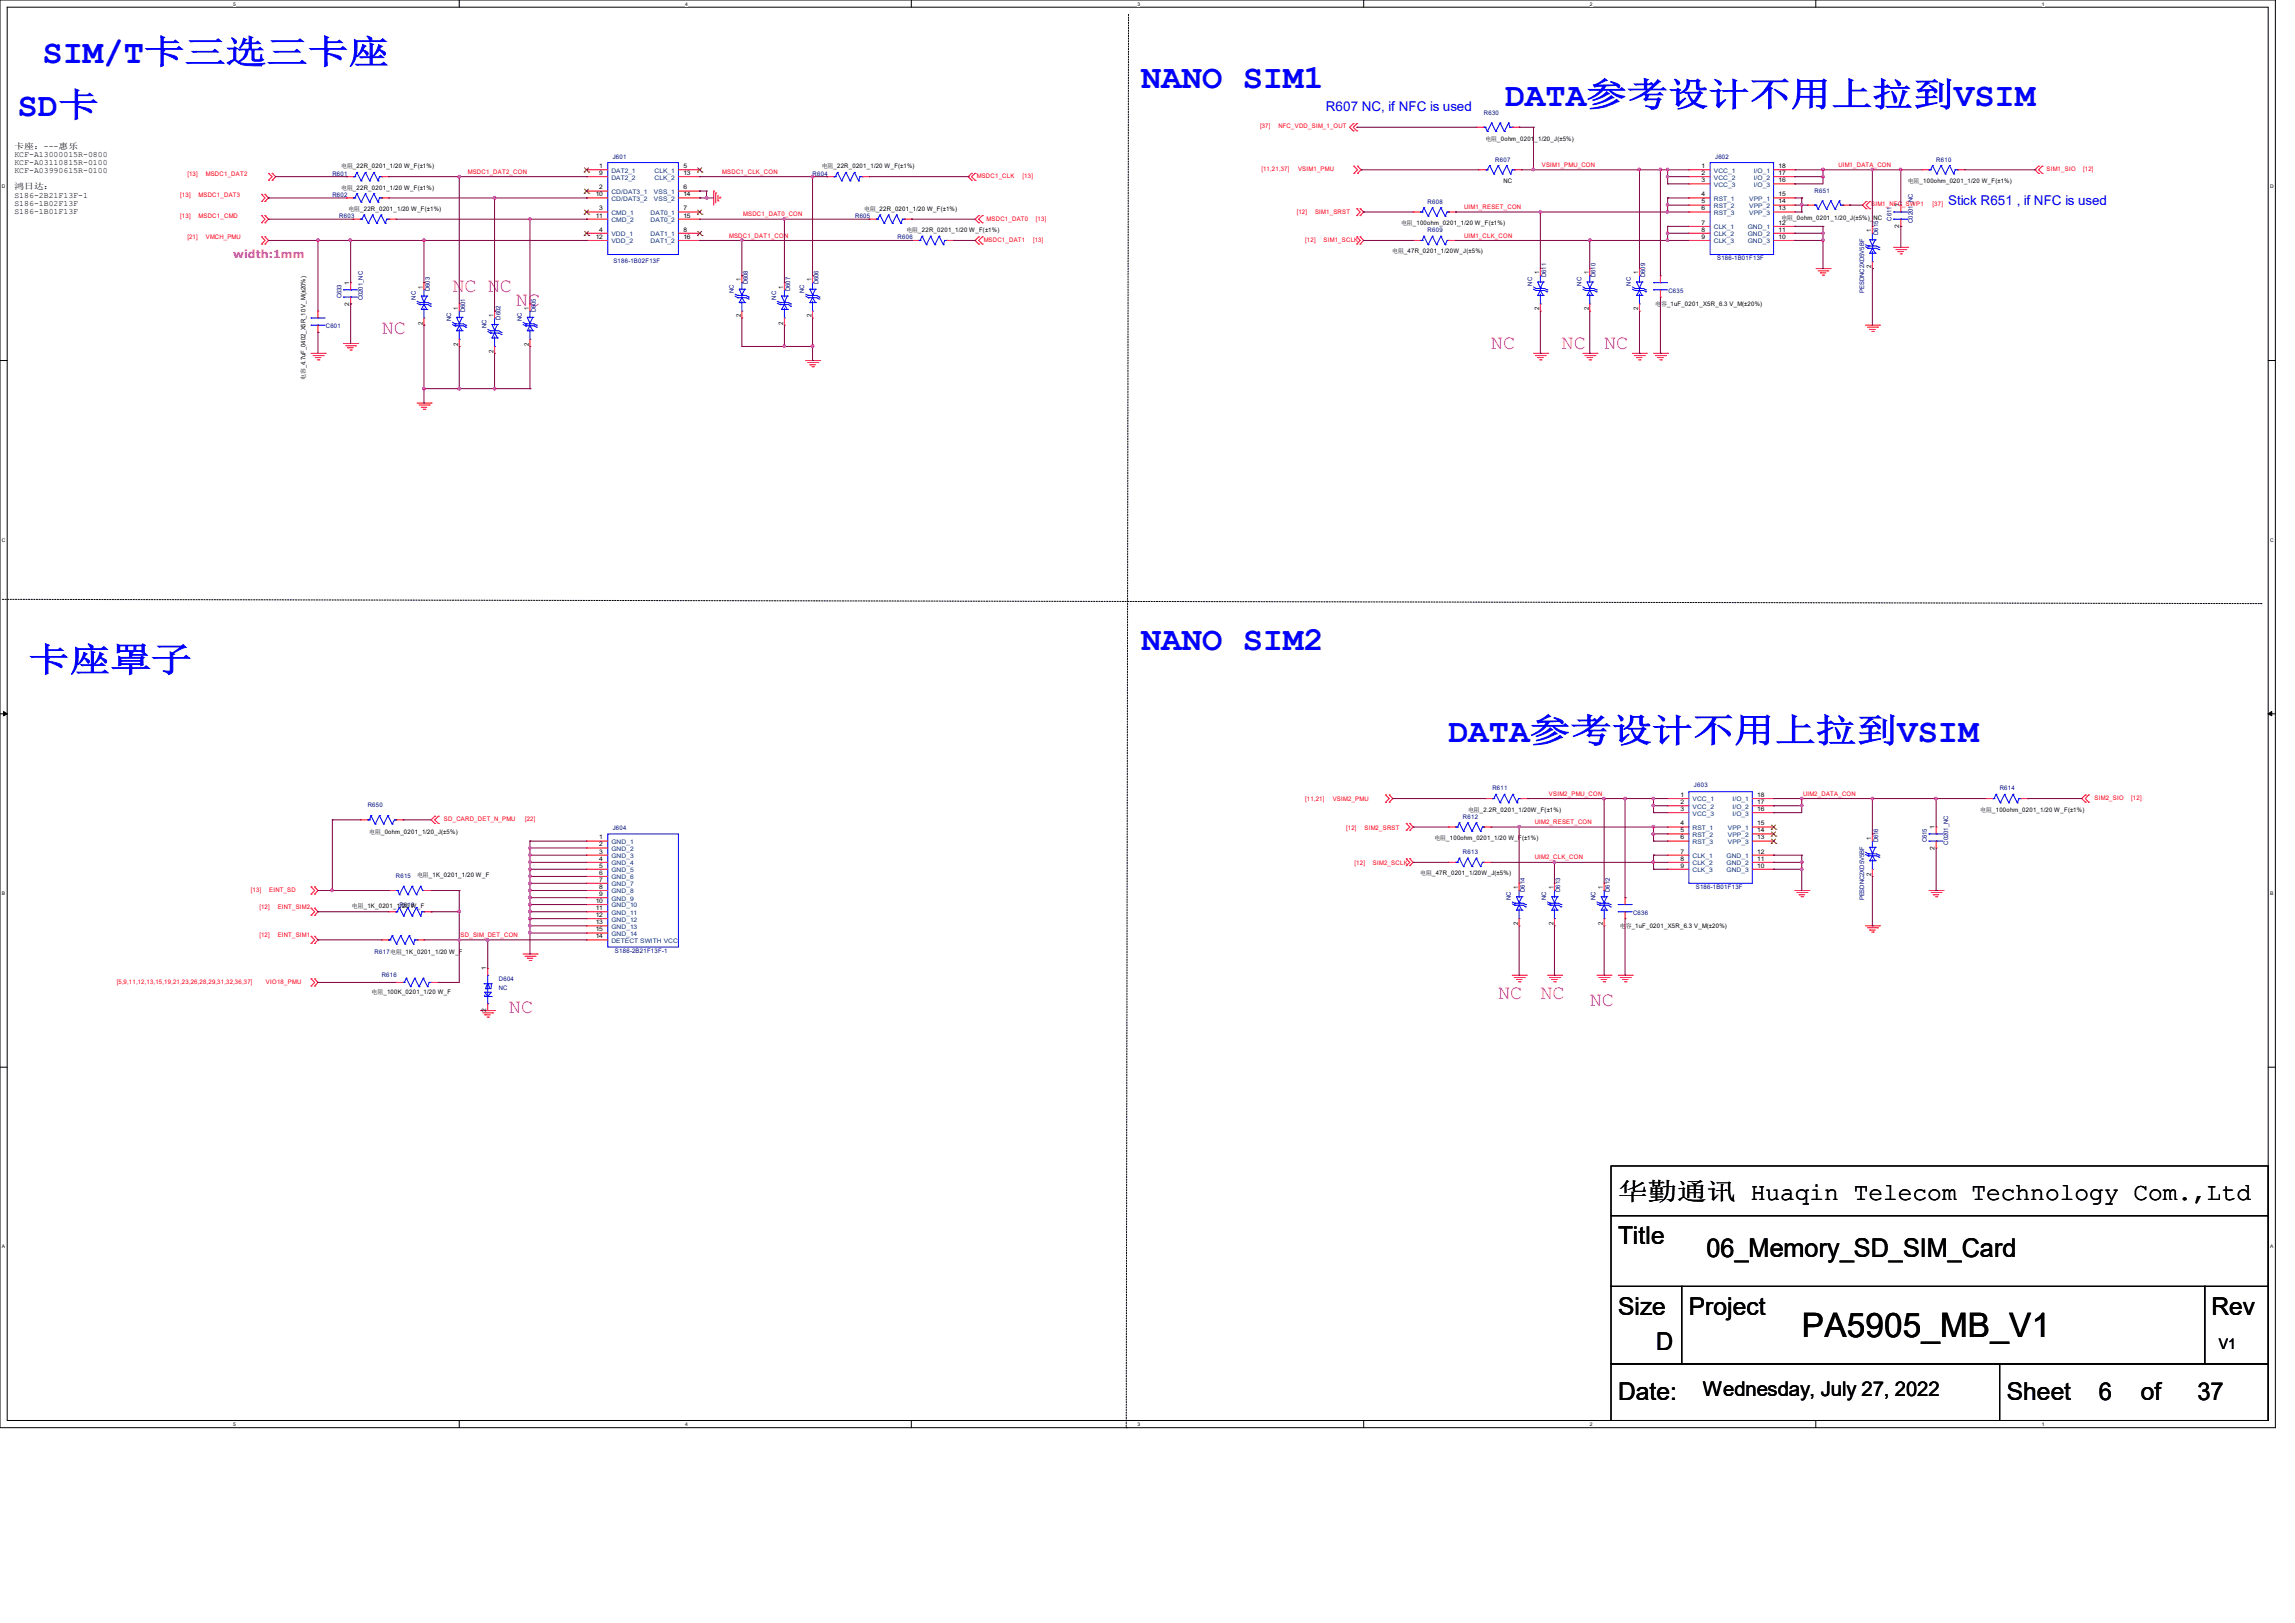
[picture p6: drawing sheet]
<svg xmlns="http://www.w3.org/2000/svg" width="297mm" height="210mm" viewBox="0 0 297 210" stroke-linecap="round" stroke-linejoin="round" font-family="sans-serif">
<defs><g id="words">
<g font-size="4.4" fill="#00f">
<text x="5.5" y="8.2">SIM/T卡三选三卡座</text>
<text x="147.7" y="11.4">NANO SIM1</text>
<text x="2.3" y="15.1">SD卡</text>
<text x="194.8" y="13.7">DATA参考设计不用上拉到VSIM</text>
<text x="3.7" y="86.9">卡座罩子</text>
<text x="147.7" y="84.1">NANO SIM2</text>
<text x="187.5" y="96">DATA参考设计不用上拉到VSIM</text>
</g>
<text font-size="4.4" x="233.2" y="173.1">PA5905_MB_V1</text>
<text font-size="3.3" x="220.9" y="162.6">06_Memory_SD_SIM_Card</text>
<g font-size="3.2">
<text x="209.4" y="155.2">华勤通讯 Huaqin Telecom Technology Com.,Ltd</text>
<text x="209.4" y="161">Title</text>
<text x="209.4" y="170.2">Size</text>
<text x="218.6" y="170.2">Project</text>
<text x="286.2" y="170.2">Rev</text>
<text x="214.3" y="174.8">D</text>
<text x="209.4" y="181.1">Date:</text>
<text x="259.7" y="181.1">Sheet</text>
<text x="271.6" y="181.1">6</text>
<text x="277.1" y="181.1">of</text>
<text x="284.4" y="181.1">37</text>
</g>
<g font-size="2.6" fill="#f0f">
<text x="58.5" y="37.8">NC NC</text>
<text x="66.8" y="39.6">NC</text>
<text x="49.4" y="43.3">NC</text>
<text x="193" y="45.1">NC</text>
<text x="202.1" y="45.1">NC</text>
<text x="207.6" y="45.1">NC</text>
<text x="65.9" y="131.1">NC</text>
<text x="193.9" y="129.2">NC</text>
<text x="199.3" y="129.2">NC</text>
<text x="205.7" y="130.1">NC</text>
</g>
<text font-size="2.6" x="220.4" y="180.7">Wednesday, July 27, 2022</text>
<text font-size="1.9" x="287.2" y="174.5">V1</text>
<g font-size="1.7" fill="#00f">
<text x="171.6" y="14.4">R607 NC, if NFC is used</text>
<text x="252.1" y="26.6">Stick R651 , if NFC is used</text>
</g>
<text font-size="1.4" fill="#f0f" x="30.2" y="33.4">width:1mm</text>
<g font-size="1.1">
<text x="1.9" y="19.2">卡座：---惠乐</text>
<text x="1.9" y="20.3">KCF-A13000015R-0800</text>
<text x="1.9" y="21.3">KCF-A03110815R-0100</text>
<text x="1.9" y="22.4">KCF-A03990615R-0100</text>
<text x="1.9" y="24.5">鸿日达：</text>
<text x="1.9" y="25.6">S186-2B21F13F-1</text>
<text x="1.9" y="26.6">S186-1B02F13F</text>
<text x="1.9" y="27.7">S186-1B01F13F</text>
</g>
<g font-size=".8" fill="#f00">
<text x="163.1" y="16.6">[37]</text>
<text x="165.4" y="16.6">NFC_VDD_SIM_1_OUT</text>
<text x="24.3" y="22.7">[13]</text>
<text x="26.6" y="22.7">MSDC1_DAT2</text>
<text x="60.5" y="22.5">MSDC1_DAT2_CON</text>
<text x="93.5" y="22.5">MSDC1_CLK_CON</text>
<text x="126.4" y="23.1">MSDC1_CLK</text>
<text x="132.3" y="23.1">[13]</text>
<text x="163.2" y="22.1">[11,21,37]</text>
<text x="168" y="22.1">VSIM1_PMU</text>
<text x="199.5" y="21.6">VSIM1_PMU_CON</text>
<text x="237.9" y="21.6">UIM1_DATA_CON</text>
<text x="264.8" y="22.2">SIM1_SIO</text>
<text x="269.6" y="22.2">[12]</text>
<text x="23.3" y="25.5">[13]</text>
<text x="23.3" y="28.2">[13]</text>
<text x="25.7" y="25.5">MSDC1_DAT3</text>
<text x="25.7" y="28.2">MSDC1_CMD</text>
<text x="96.2" y="28">MSDC1_DAT0_CON</text>
<text x="127.7" y="28.6">MSDC1_DAT0</text>
<text x="134.1" y="28.6">[13]</text>
<text x="167.8" y="27.6">[12]</text>
<text x="170.2" y="27.6">SIM1_SRST</text>
<text x="189.5" y="27">UIM1_RESET_CON</text>
<text x="242.2" y="26.7">SIM1_NFC_SWP1</text>
<text x="250.1" y="26.7">[37]</text>
<text x="24.3" y="30.9">[21]</text>
<text x="26.6" y="30.9">VMCH_PMU</text>
<text x="94.4" y="30.7">MSDC1_DAT1_CON</text>
<text x="127.3" y="31.3">MSDC1_DAT1</text>
<text x="133.7" y="31.3">[13]</text>
<text x="168.9" y="31.3">[12]</text>
<text x="171.3" y="31.3">SIM1_SCLK</text>
<text x="189.5" y="30.7">UIM1_CLK_CON</text>
<text x="57.4" y="106.3">SD_CARD_DET_N_PMU</text>
<text x="67.9" y="106.3">[22]</text>
<text x="168.9" y="103.6">[11,21]</text>
<text x="172.5" y="103.6">VSIM2_PMU</text>
<text x="174.2" y="107.4">[12]</text>
<text x="176.6" y="107.4">SIM2_SRST</text>
<text x="198.6" y="106.6">UIM2_RESET_CON</text>
<text x="200.5" y="103">VSIM2_PMU_CON</text>
<text x="233.4" y="103">UIM2_DATA_CON</text>
<text x="271.1" y="103.5">SIM2_SIO</text>
<text x="275.8" y="103.5">[12]</text>
<text x="175.3" y="112">[12]</text>
<text x="177.7" y="112">SIM2_SCLK</text>
<text x="198.6" y="111.2">UIM2_CLK_CON</text>
<text x="32.5" y="115.4">[13]</text>
<text x="33.6" y="117.6">[12]</text>
<text x="34.8" y="115.4">EINT_SD</text>
<text x="35.9" y="117.6">EINT_SIM2</text>
<text x="33.6" y="121.3">[12]</text>
<text x="35.9" y="121.3">EINT_SIM1</text>
<text x="59.6" y="121.2">SD_SIM_DET_CON</text>
<text x="15.1" y="127.3">[5,9,11,12,13,15,19,21,23,26,28,29,31,32,36,37]</text>
<text x="34.4" y="127.3">VIO18_PMU</text>
</g>
<g font-size=".8" fill="#000080">
<text x="192" y="14.9">R630</text>
<text x="43" y="22.7">R601</text>
<text x="79.3" y="20.5">J601</text>
<text x="105.2" y="22.7">R604</text>
<text x="193.5" y="20.9">R607</text>
<text x="222" y="20.5">J602</text>
<text x="250.6" y="20.9">R610</text>
<text x="43" y="25.5">R602</text>
<text x="43.9" y="28.2">R603</text>
<text x="110.7" y="28.2">R605</text>
<text x="184.8" y="26.4">R608</text>
<text x="234.8" y="24.9">R651</text>
<text x="244.8" y="28.5" transform="rotate(-90 244.8 28.5)">C611</text>
<text x="247.6" y="28.8" transform="rotate(-90 247.6 28.8)">C0201_NC</text>
<text x="79.4" y="34.1">S186-1B02F13F</text>
<text x="116.2" y="30.9">R606</text>
<text x="184.8" y="30.1">R609</text>
<text x="200.1" y="35.9" transform="rotate(-90 200.1 35.9)">D611</text>
<text x="206.5" y="35.9" transform="rotate(-90 206.5 35.9)">D610</text>
<text x="212.9" y="35.9" transform="rotate(-90 212.9 35.9)">D609</text>
<text x="222.2" y="33.7">S186-1B01F13F</text>
<text x="243.1" y="30.4" transform="rotate(-90 243.1 30.4)">D615</text>
<text x="44.2" y="38.6" transform="rotate(-90 44.2 38.6)">C633</text>
<text x="46.9" y="38.9" transform="rotate(-90 46.9 38.9)">C0201_NC</text>
<text x="53.8" y="38.8" transform="rotate(-90 53.8 38.8)">NC</text>
<text x="55.6" y="37.7" transform="rotate(-90 55.6 37.7)">D603</text>
<text x="58.4" y="41.5" transform="rotate(-90 58.4 41.5)">NC</text>
<text x="60.2" y="40.4" transform="rotate(-90 60.2 40.4)">D601</text>
<text x="64.8" y="41.4" transform="rotate(-90 64.8 41.4)">D602</text>
<text x="67.5" y="41.5" transform="rotate(-90 67.5 41.5)">NC</text>
<text x="69.3" y="40.4" transform="rotate(-90 69.3 40.4)">D605</text>
<text x="95" y="37.9" transform="rotate(-90 95 37.9)">NC</text>
<text x="96.8" y="36.8" transform="rotate(-90 96.8 36.8)">D608</text>
<text x="100.5" y="38.8" transform="rotate(-90 100.5 38.8)">NC</text>
<text x="102.3" y="37.7" transform="rotate(-90 102.3 37.7)">D607</text>
<text x="104.1" y="37.9" transform="rotate(-90 104.1 37.9)">NC</text>
<text x="105.9" y="36.8" transform="rotate(-90 105.9 36.8)">D606</text>
<text x="198.3" y="37" transform="rotate(-90 198.3 37)">NC</text>
<text x="204.7" y="37" transform="rotate(-90 204.7 37)">NC</text>
<text x="211.1" y="37" transform="rotate(-90 211.1 37)">NC</text>
<text x="215.9" y="37.9">C635</text>
<text x="241.2" y="37.9" transform="rotate(-90 241.2 37.9)">PESDNC2XD5V5BF</text>
<text x="42.2" y="42.5">C601</text>
<text x="62.9" y="42.5" transform="rotate(-90 62.9 42.5)">NC</text>
<text x="219.2" y="101.9">J603</text>
<text x="47.6" y="104.5">R650</text>
<text x="79.3" y="107.4">J604</text>
<text x="189.3" y="105.9">R612</text>
<text x="193.1" y="102.3">R611</text>
<text x="258.8" y="102.3">R614</text>
<text x="51.2" y="113.6">R615</text>
<text x="189.3" y="110.5">R613</text>
<text x="243.1" y="109" transform="rotate(-90 243.1 109)">D616</text>
<text x="249.4" y="109" transform="rotate(-90 249.4 109)">C615</text>
<text x="252.1" y="109.3" transform="rotate(-90 252.1 109.3)">C0201_NC</text>
<text x="51.7" y="117.3">R618</text>
<text x="195.5" y="116.5" transform="rotate(-90 195.5 116.5)">NC</text>
<text x="197.4" y="115.4" transform="rotate(-90 197.4 115.4)">D614</text>
<text x="200.1" y="116.5" transform="rotate(-90 200.1 116.5)">NC</text>
<text x="201.9" y="115.4" transform="rotate(-90 201.9 115.4)">D613</text>
<text x="206.5" y="116.5" transform="rotate(-90 206.5 116.5)">NC</text>
<text x="208.4" y="115.4" transform="rotate(-90 208.4 115.4)">D612</text>
<text x="211.3" y="118.4">C636</text>
<text x="219.5" y="115.1">S186-1B01F13F</text>
<text x="241.2" y="116.5" transform="rotate(-90 241.2 116.5)">PESDNC2XD5V5BF</text>
<text x="48.5" y="123.5">R617电阻_1K_0201_1/20 W_F</text>
<text x="79.6" y="123.3">S186-2B21F13F-1</text>
<text x="49.4" y="126.4">R616</text>
<text x="64.6" y="127">D604</text>
<text x="64.6" y="128.1">NC</text>
</g>
<g font-size=".8">
<text x="44.2" y="21.8">电阻_22R_0201_1/20 W_F(±1%)</text>
<text x="77.6" y="21.8">1</text>
<text x="77.6" y="22.6">9</text>
<text x="88.4" y="21.8">5</text>
<text x="88.4" y="22.6">13</text>
<text x="106.3" y="21.8">电阻_22R_0201_1/20 W_F(±1%)</text>
<text x="192.2" y="18.2">电阻_0ohm_0201_1/20_J(±5%)</text>
<text x="194.6" y="23.6">NC</text>
<text x="220.2" y="21.8">1</text>
<text x="220.2" y="22.6">2</text>
<text x="220.2" y="23.6">3</text>
<text x="230.2" y="23.6">16</text>
<text x="230.2" y="22.6">17</text>
<text x="230.2" y="21.8">18</text>
<text x="246.9" y="23.6">电阻_100ohm_0201_1/20 W_F(±1%)</text>
<text x="44.2" y="24.6">电阻_22R_0201_1/20 W_F(±1%)</text>
<text x="45.1" y="27.3">电阻_22R_0201_1/20 W_F(±1%)</text>
<text x="77.1" y="25.4">10</text>
<text x="77.1" y="28.2">11</text>
<text x="77.6" y="24.5">2</text>
<text x="77.6" y="27.2">3</text>
<text x="77.6" y="30">4</text>
<text x="88.4" y="24.5">6</text>
<text x="88.4" y="25.4">14</text>
<text x="88.4" y="27.2">7</text>
<text x="88.4" y="28.2">15</text>
<text x="88.4" y="30">8</text>
<text x="111.8" y="27.3">电阻_22R_0201_1/20 W_F(±1%)</text>
<text x="181.3" y="29.1">电阻_100ohm_0201_1/20 W_F(±1%)</text>
<text x="220.2" y="25.4">4</text>
<text x="220.2" y="26.3">5</text>
<text x="220.2" y="27.2">6</text>
<text x="220.2" y="29.1">7</text>
<text x="220.2" y="30">8</text>
<text x="230.2" y="30">11</text>
<text x="230.2" y="29.1">12</text>
<text x="230.2" y="27.2">13</text>
<text x="230.2" y="26.3">14</text>
<text x="230.2" y="25.4">15</text>
<text x="230.5" y="28.4">电阻_0ohm_0201_1/20_J(±5%)_NC</text>
<text x="245.8" y="29.5" transform="rotate(-90 245.8 29.5)">2</text>
<text x="245.8" y="26.8" transform="rotate(-90 245.8 26.8)">1</text>
<text x="77.1" y="30.9">12</text>
<text x="88.4" y="30.9">16</text>
<text x="117.3" y="30.1">电阻_22R_0201_1/20 W_F(±1%)</text>
<text x="180.2" y="32.8">电阻_47R_0201_1/20W_J(±5%)</text>
<text x="199.2" y="35.5" transform="rotate(-90 199.2 35.5)">1</text>
<text x="205.6" y="35.5" transform="rotate(-90 205.6 35.5)">1</text>
<text x="212" y="35.5" transform="rotate(-90 212 35.5)">1</text>
<text x="220.2" y="30.9">9</text>
<text x="230.2" y="30.9">10</text>
<text x="242.2" y="34.7" transform="rotate(-90 242.2 34.7)">2</text>
<text x="242.2" y="30" transform="rotate(-90 242.2 30)">1</text>
<text x="45.2" y="39.5" transform="rotate(-90 45.2 39.5)">2</text>
<text x="45.2" y="36.9" transform="rotate(-90 45.2 36.9)">1</text>
<text x="54.7" y="42" transform="rotate(-90 54.7 42)">2</text>
<text x="54.7" y="37.3" transform="rotate(-90 54.7 37.3)">1</text>
<text x="59.3" y="40" transform="rotate(-90 59.3 40)">1</text>
<text x="63.9" y="41" transform="rotate(-90 63.9 41)">1</text>
<text x="68.5" y="40" transform="rotate(-90 68.5 40)">1</text>
<text x="95.9" y="41.1" transform="rotate(-90 95.9 41.1)">2</text>
<text x="95.9" y="36.4" transform="rotate(-90 95.9 36.4)">1</text>
<text x="101.3" y="42" transform="rotate(-90 101.3 42)">2</text>
<text x="101.3" y="37.3" transform="rotate(-90 101.3 37.3)">1</text>
<text x="105" y="41.1" transform="rotate(-90 105 41.1)">2</text>
<text x="105" y="36.4" transform="rotate(-90 105 36.4)">1</text>
<text x="199.2" y="40.2" transform="rotate(-90 199.2 40.2)">2</text>
<text x="205.6" y="40.2" transform="rotate(-90 205.6 40.2)">2</text>
<text x="212" y="40.2" transform="rotate(-90 212 40.2)">2</text>
<text x="214.2" y="39.6">电容_1uF_0201_X5R_6.3 V_M(±20%)</text>
<text x="59.3" y="44.7" transform="rotate(-90 59.3 44.7)">2</text>
<text x="63.9" y="45.6" transform="rotate(-90 63.9 45.6)">2</text>
<text x="68.5" y="44.7" transform="rotate(-90 68.5 44.7)">2</text>
<text x="39.5" y="49.2" transform="rotate(-90 39.5 49.2)">电容_4.7uF_0402_X5R_10 V_M(±20%)</text>
<text x="47.8" y="107.9">电阻_0ohm_0201_1/20_J(±5%)</text>
<text x="190" y="105">电阻_2.2R_0201_1/20W_F(±1%)</text>
<text x="217.5" y="103.1">1</text>
<text x="217.5" y="104.1">2</text>
<text x="217.5" y="104.9">3</text>
<text x="217.5" y="106.8">4</text>
<text x="217.5" y="107.7">5</text>
<text x="227.4" y="107.7">14</text>
<text x="227.4" y="106.8">15</text>
<text x="227.4" y="104.9">16</text>
<text x="227.4" y="104.1">17</text>
<text x="227.4" y="103.1">18</text>
<text x="250.4" y="107.3" transform="rotate(-90 250.4 107.3)">1</text>
<text x="256.3" y="105">电阻_100ohm_0201_1/20 W_F(±1%)</text>
<text x="54" y="113.5">电阻_1K_0201_1/20 W_F</text>
<text x="77.6" y="108.6">1</text>
<text x="77.6" y="109.5">2</text>
<text x="77.6" y="110.4">3</text>
<text x="77.6" y="111.4">4</text>
<text x="77.6" y="112.3">5</text>
<text x="77.6" y="113.2">6</text>
<text x="183.8" y="113.2">电阻_47R_0201_1/20W_J(±5%)</text>
<text x="185.6" y="108.7">电阻_100ohm_0201_1/20 W_F(±1%)</text>
<text x="217.5" y="108.6">6</text>
<text x="217.5" y="110.4">7</text>
<text x="217.5" y="111.4">8</text>
<text x="217.5" y="112.3">9</text>
<text x="227.4" y="112.3">10</text>
<text x="227.4" y="111.4">11</text>
<text x="227.4" y="110.4">12</text>
<text x="227.4" y="108.6">13</text>
<text x="242.2" y="113.3" transform="rotate(-90 242.2 113.3)">2</text>
<text x="242.2" y="108.6" transform="rotate(-90 242.2 108.6)">1</text>
<text x="250.4" y="109.9" transform="rotate(-90 250.4 109.9)">2</text>
<text x="45.6" y="117.6">电阻_1K_0201_1/20 W_F</text>
<text x="77.1" y="116.8">10</text>
<text x="77.1" y="117.8">11</text>
<text x="77.1" y="118.7">12</text>
<text x="77.1" y="119.6">13</text>
<text x="77.6" y="114.1">7</text>
<text x="77.6" y="115">8</text>
<text x="77.6" y="115.9">9</text>
<text x="196.5" y="119.7" transform="rotate(-90 196.5 119.7)">2</text>
<text x="196.5" y="115.1" transform="rotate(-90 196.5 115.1)">1</text>
<text x="201" y="119.7" transform="rotate(-90 201 119.7)">2</text>
<text x="201" y="115.1" transform="rotate(-90 201 115.1)">1</text>
<text x="207.4" y="119.7" transform="rotate(-90 207.4 119.7)">2</text>
<text x="207.4" y="115.1" transform="rotate(-90 207.4 115.1)">1</text>
<text x="62.9" y="125.6" transform="rotate(-90 62.9 125.6)">1</text>
<text x="77.1" y="121.4">14</text>
<text x="77.1" y="120.5">15</text>
<text x="209.6" y="120.1">电容_1uF_0201_X5R_6.3 V_M(±20%)</text>
<text x="48.1" y="128.6">电阻_100K_0201_1/20 W_F</text>
<text x="62.9" y="131" transform="rotate(-90 62.9 131)">2</text>
</g>
<g font-size=".8" fill="#004080">
<text x="79.1" y="22.4">DAT2_1</text>
<text x="79.1" y="23.2">DAT2_2</text>
<text x="84.7" y="22.4">CLK_1</text>
<text x="84.7" y="23.2">CLK_2</text>
<text x="221.8" y="22.4">VCC_1</text>
<text x="221.8" y="23.2">VCC_2</text>
<text x="227" y="23.2">I/O_2</text>
<text x="227" y="22.4">I/O_1</text>
<text x="79.1" y="25.1">CD/DAT3_1</text>
<text x="79.1" y="26">CD/DAT3_2</text>
<text x="79.1" y="27.8">CMD_1</text>
<text x="79.1" y="28.7">CMD_2</text>
<text x="84.2" y="27.8">DAT0_1</text>
<text x="84.2" y="28.7">DAT0_2</text>
<text x="84.6" y="25.1">VSS_1</text>
<text x="84.6" y="26">VSS_2</text>
<text x="221.8" y="24.2">VCC_3</text>
<text x="221.8" y="26">RST_1</text>
<text x="221.8" y="26.9">RST_2</text>
<text x="221.8" y="27.8">RST_3</text>
<text x="221.8" y="29.7">CLK_1</text>
<text x="226.2" y="29.7">GND_1</text>
<text x="226.4" y="27.8">VPP_3</text>
<text x="226.4" y="26.9">VPP_2</text>
<text x="226.4" y="26">VPP_1</text>
<text x="227" y="24.2">I/O_3</text>
<text x="79.1" y="30.6">VDD_1</text>
<text x="79.1" y="31.5">VDD_2</text>
<text x="84.2" y="30.6">DAT1_1</text>
<text x="84.2" y="31.5">DAT1_2</text>
<text x="221.8" y="30.6">CLK_2</text>
<text x="221.8" y="31.5">CLK_3</text>
<text x="226.2" y="31.5">GND_3</text>
<text x="226.2" y="30.6">GND_2</text>
<text x="219" y="103.7">VCC_1</text>
<text x="219" y="104.6">VCC_2</text>
<text x="219" y="105.5">VCC_3</text>
<text x="219" y="107.4">RST_1</text>
<text x="223.6" y="107.4">VPP_1</text>
<text x="224.2" y="105.5">I/O_3</text>
<text x="224.2" y="104.6">I/O_2</text>
<text x="224.2" y="103.7">I/O_1</text>
<text x="79.1" y="109.2">GND_1</text>
<text x="79.1" y="110.1">GND_2</text>
<text x="79.1" y="111">GND_3</text>
<text x="79.1" y="112">GND_4</text>
<text x="79.1" y="112.9">GND_5</text>
<text x="79.1" y="113.8">GND_6</text>
<text x="219" y="108.3">RST_2</text>
<text x="219" y="109.2">RST_3</text>
<text x="219" y="111">CLK_1</text>
<text x="219" y="112">CLK_2</text>
<text x="219" y="112.9">CLK_3</text>
<text x="223.4" y="112.9">GND_3</text>
<text x="223.4" y="112">GND_2</text>
<text x="223.4" y="111">GND_1</text>
<text x="223.6" y="109.2">VPP_3</text>
<text x="223.6" y="108.3">VPP_2</text>
<text x="79.1" y="114.7">GND_7</text>
<text x="79.1" y="115.6">GND_8</text>
<text x="79.1" y="116.5">GND_9</text>
<text x="79.1" y="117.4">GND_10</text>
<text x="79.1" y="118.4">GND_11</text>
<text x="79.1" y="119.2">GND_12</text>
<text x="79.1" y="120.2">GND_13</text>
<text x="79.1" y="122">DETECT SWITH VCC</text>
<text x="79.1" y="121.1">GND_14</text>
</g>
<g font-size=".6">
<text x="30.2" y=".7">5</text>
<text x="88.7" y=".7">4</text>
<text x="147.2" y=".7">3</text>
<text x="205.7" y=".7">2</text>
<text x="264.2" y=".7">1</text>
<text x=".3" y="24.4">D</text>
<text x="293.8" y="24.4">D</text>
<text x=".3" y="70.1">C</text>
<text x="293.8" y="70.1">C</text>
<text x=".3" y="115.8">B</text>
<text x="293.8" y="115.8">B</text>
<text x=".3" y="161.5">A</text>
<text x="293.8" y="161.5">A</text>
<text x="30.2" y="184.5">5</text>
<text x="88.7" y="184.5">4</text>
<text x="147.2" y="184.5">3</text>
<text x="205.7" y="184.5">2</text>
<text x="264.2" y="184.5">1</text>
</g>
</g></defs>
<path d="M0 0h294.5v184.7h-294.5zM.9 .9h292.6v182.9h-292.6z" fill="none" stroke="#000" stroke-width=".13"/>
<g fill="#fff">
<path d="M30.2 .1h.3v.7h-.3z"/>
<path d="M30.2 183.9h.3v.8h-.3z"/>
</g>
<path d="M59.4 0v.9M59.4 183.8v.9" fill="none" stroke="#000" stroke-width=".13"/>
<g fill="#fff">
<path d="M88.7 .1h.3v.7h-.3z"/>
<path d="M88.7 183.9h.3v.8h-.3z"/>
</g>
<path d="M117.9 0v.9M117.9 183.8v.9" fill="none" stroke="#000" stroke-width=".13"/>
<g fill="#fff">
<path d="M147.2 .1h.3v.7h-.3z"/>
<path d="M147.2 183.9h.3v.8h-.3z"/>
</g>
<path d="M176.5 0v.9M176.5 183.8v.9" fill="none" stroke="#000" stroke-width=".13"/>
<g fill="#fff">
<path d="M205.7 .1h.4v.7h-.4z"/>
<path d="M205.7 183.9h.4v.8h-.4z"/>
</g>
<path d="M235 0v.9M235 183.8v.9" fill="none" stroke="#000" stroke-width=".13"/>
<g fill="#fff">
<path d="M264.2 .1h.4v.7h-.4z"/>
<path d="M264.2 183.9h.4v.8h-.4z"/>
<path d="M.3 23.8h.4v.7h-.4z"/>
<path d="M293.8 23.8h.5v.7h-.5z"/>
<path d="M.3 69.5h.4v.7h-.4z"/>
<path d="M293.8 69.5h.5v.7h-.5z"/>
</g>
<path d="M0 46.7h.9M293.5 46.7h1" fill="none" stroke="#000" stroke-width=".13"/>
<g fill="#fff">
<path d="M.3 115.2h.4v.8h-.4z"/>
<path d="M293.8 115.2h.4v.8h-.4z"/>
</g>
<path d="M0 92.4h.9M293.5 92.4h1" fill="none" stroke="#000" stroke-width=".13"/>
<path d="M.5 92.1l.4 .3-.4 .2zM293.5 92.4l.5-.3v.5z" fill="#000" stroke="#000" stroke-width=".13"/>
<g fill="#fff">
<path d="M.3 161h.3v.7h-.3z"/>
<path d="M293.8 161h.4v.7h-.4z"/>
</g>
<g fill="none" stroke="#000" stroke-width=".13">
<path d="M146 1.9l-.2 182.8M.3 77.6l292.3 .5M292.6 78.1h.1M0 138.1h.9M293.5 138.1h1M208.5 157.3h85v9.2h-85zM208.5 150.9h85v6.4h-85zM208.5 166.5h9.1v10h-9.1zM208.5 176.5h50.3v7.3h-50.3zM217.6 166.5h67.7v10h-67.7zM258.8 176.5h34.7v7.3h-34.7zM285.3 166.5h8.2v10h-8.2z"/>
<path d="M145.8 184.7h.1"/>
</g>
<g fill="none" stroke="#f00" stroke-width=".13">
<path d="M175.1 16.9h.1M175.1 16h.1M175.1 16l-.4 .5 .4 .4M175.6 16.9h.1M175.6 16h.1M175.6 16l-.5 .5 .5 .4M191.1 16.5h.1M191.1 16.5h.9M195.7 16.5h.9M196.6 16.5h.1M33.9 25.1h.1M33.9 26.1h.1"/>
<path d="M33.9 27.9h.1M33.9 28.8h.1M33.9 30.6h.1M33.9 31.6h.1M33.9 25.1l.4 .5-.4 .5M33.9 27.9l.4 .5-.4 .4M33.9 30.6l.4 .5-.4 .5M34.3 26.1h.1M34.3 25.1h.1M34.3 28.8h.1M34.3 27.9h.1M34.3 31.6h.1"/>
<path d="M34.3 30.6h.1M34.3 25.1l.5 .5-.5 .5M34.3 27.9l.5 .5-.5 .4M34.3 30.6l.5 .5-.5 .5M34.8 22.4h.1M34.8 23.3h.1M34.8 22.4l.4 .5-.4 .4M35.2 23.3h.1M35.2 22.4h.1M35.2 22.4l.5 .5-.5 .4M44.8 25.6h.1M44.8 22.9h.1"/>
<path d="M44.8 22.9h.9M44.8 25.6h.9M45.4 36.6h.1M45.4 39.3h.1M45.4 36.6v.9M45.4 38.4v.9M45.7 28.4h.1M45.7 28.4h1M49.4 22.9h.9M49.4 25.6h.9M50.3 25.6h.1M50.3 22.9h.1"/>
<path d="M50.3 28.4h.9M51.2 28.4h.1M54.9 36.6h.1M54.9 36.6v.9M59.4 39.3h.1M59.4 39.3v1M68.6 39.3h.1M68.6 39.3v1M75.9 22h.1M75.9 22.9h.1M75.9 24.7h.1M75.9 25.6h.1"/>
<path d="M75.9 27.4h.1M75.9 28.4h.1M75.9 30.2h.1M75.9 31.1h.1M75.9 22h2.8M75.9 22.9h2.8M75.9 24.7h2.8M75.9 25.6h2.8M75.9 27.4h2.8M75.9 28.4h2.8M75.9 30.2h2.8M75.9 31.1h2.8"/>
<path d="M87.8 22h2.8M87.8 22.9h2.8M87.8 24.7h2.8M87.8 25.6h2.8M87.8 27.4h2.8M87.8 28.4h2.8M87.8 30.2h2.8M87.8 31.1h2.8M90.6 22h.1M90.6 22.9h.1M90.6 24.7h.1M90.6 25.6h.1"/>
<path d="M90.6 27.4h.1M90.6 28.4h.1M90.6 30.2h.1M90.6 31.1h.1M92.4 24.7h.1M92.4 24.7v1.8M92.6 25h.1M92.6 25v1.2M92.9 26h.1M92.9 25.3v.7M93.2 25.5h.1M93.2 25.5v.2"/>
<path d="M96 35.7h.1M96 35.7v.9M101.5 36.6h.1M101.5 36.6v.9M105.2 35.7h.1M105.2 35.7v.9M107 22.9h.1M107 22.9h.9M111.6 22.9h.9M112.5 28.4h.1M112.5 22.9h.1M112.5 28.4h.9"/>
<path d="M117.1 28.4h.9M118 28.4h.1M118 31.1h.1M118 31.1h.9M122.6 31.1h.8M123.4 31.1h.1M125.7 23.3h.1M125.7 22.4h.1M125.7 22.4l-.4 .5 .4 .4M126.2 22.4h.1M126.2 23.3h.1M126.2 22.4l-.5 .5 .5 .4"/>
<path d="M126.7 28.8h.1M126.7 27.9h.1M126.7 31.6h.1M126.7 30.6h.1M126.7 27.9l-.5 .5 .5 .4M126.7 30.6l-.5 .5 .5 .5M127.1 27.9h.1M127.1 28.8h.1M127.1 30.6h.1M127.1 31.6h.1M127.1 27.9l-.4 .5 .4 .4M127.1 30.6l-.4 .5 .4 .5"/>
<path d="M175.2 21.5h.1M175.2 22.4h.1M175.2 21.5l.5 .5-.5 .4M175.6 27h.1M175.6 27.9h.1M175.6 30.6h.1M175.6 31.6h.1M175.6 27l.4 .4-.4 .5M175.6 30.6l.4 .5-.4 .5M175.7 22.4h.1M175.7 21.5h.1M175.7 21.5l.4 .5-.4 .4"/>
<path d="M176 27.9h.1M176 27h.1M176 31.6h.1M176 30.6h.1M176 27l.5 .4-.5 .5M176 30.6l.5 .5-.5 .5M182.9 27.4h.1M182.9 31.1h.1M182.9 27.4h.9M182.9 31.1h.9M187.5 27.4h.9M187.5 31.1h.9"/>
<path d="M188.4 27.4h.1M188.4 31.1h.1M191.4 22h.1M191.4 22h.9M196 22h.9M196.9 22h.1M199.3 34.8h.1M199.3 34.8v.9M199.3 39.3v1M205.7 34.8h.1M205.7 34.8v.9M205.7 39.3v1"/>
<path d="M212.2 34.8h.1M212.2 34.8v.9M212.2 39.3v1M214.9 35.7h.1M214.9 38.4h.1M214.9 35.7v.9M214.9 37.5v.9M218.6 22h.1M218.6 22.9h.1M218.6 23.8h.1M218.6 25.6h.1M218.6 26.5h.1"/>
<path d="M218.6 27.4h.1M218.6 29.3h.1M218.6 30.2h.1M218.6 31.1h.1M218.6 22h2.7M218.6 22.9h2.7M218.6 25.6h2.7M218.6 27.4h2.7M218.6 30.2h2.7M218.6 31.1h2.7M218.6 26.5h2.7M218.6 23.8h2.7"/>
<path d="M218.6 29.3h2.7M229.5 22h2.8M229.5 22.9h2.8M229.5 25.6h2.8M229.5 27.4h2.8M229.5 30.2h2.8M229.5 31.1h2.8M229.5 26.5h2.8M229.5 23.8h2.8M229.5 29.3h2.8M232.3 31.1h.1M232.3 30.2h.1"/>
<path d="M232.3 29.3h.1M232.3 27.4h.1M232.3 26.5h.1M232.3 25.6h.1M232.3 23.8h.1M232.3 22.9h.1M232.3 22h.1M233.9 26.5h.1M233.9 26.5h.9M235 34.8h1.9M235.3 35.1h1.3M235.6 35.3h.1"/>
<path d="M235.6 35.3h.7M235.8 35.6h.2M236 35.6h.1M236.6 35.1h.1M236.9 34.8h.1M238.5 26.5h.9M239.4 26.5h.1M241.5 27h.1M241.5 26.1h.1M241.5 26.1l-.5 .4 .5 .5M242 26.1h.1M242 27h.1"/>
<path d="M242 26.1l-.5 .4 .5 .5M242.3 34.8h.1M242.3 29.3h.1M242.3 29.3v.9M242.3 33.9v.9M245.1 32h1.8M245.4 32.3h1.2M245.6 32.6h.1M245.6 32.6h.7M245.9 32.9h.2M246 26.5h.1M246 29.3h.1"/>
<path d="M246 26.5v.9M246 28.4v.9M246.1 32.9h.1M246.6 32.3h.1M246.9 32h.1M248.8 22h.1M248.8 22h.8M253.3 22h.9M254.2 22h.1M263.8 21.5h.1M263.8 22.4h.1M263.8 21.5l-.4 .5 .4 .4"/>
<path d="M264.3 22.4h.1M264.3 21.5h.1M264.3 21.5l-.5 .5 .5 .4M40.3 45.7h1.8M40.5 46h1.3M40.8 46.3h.1M40.8 46.3h.7M41.1 46.6h.2M41.1 40.3h.1M41.1 43h.1M41.1 40.3v.8M41.1 42.1v.9"/>
<path d="M41.3 46.6h.1M41.8 46h.1M42.1 45.7h.1M44.4 44.4h1.9M44.7 44.7h1.3M45 45h.1M45 45h.7M45.3 45.3h.2M45.5 45.3h.1M46 44.7h.1M46.3 44.4h.1M54 52.2h1.8"/>
<path d="M54.2 52.4h1.3M54.5 52.7h.1M54.5 52.7h.7M54.8 53h.2M54.9 42.1h.1M54.9 41.1v1M55 53h.1M55.5 52.4h.1M55.8 52.2h.1M59.4 44.8h.1M59.4 43.9v.9M64 45.7h.1"/>
<path d="M64 40.3h.1M64 40.3v.8M64 44.8v.9M68.6 44.8h.1M68.6 43.9v.9M96 41.1h.1M96 40.3v.8M101.5 42.1h.1M101.5 41.1v1M104.3 46.7h1.8M104.5 46.9h1.3M104.8 47.2h.1"/>
<path d="M104.8 47.2h.7M105.1 47.5h.2M105.2 41.1h.1M105.2 40.3v.8M105.3 47.5h.1M105.8 46.9h.1M106.1 46.7h.1M198.5 45.7h1.8M198.7 46h1.3M199 46.3h.1M199 46.3h.7M199.3 46.6h.1"/>
<path d="M199.3 40.3h.1M199.4 46.6h.1M200 46h.1M200.3 45.7h.1M204.9 45.7h1.8M205.1 46h1.3M205.4 46.3h.1M205.4 46.3h.7M205.7 46.6h.2M205.7 40.3h.1M205.9 46.6h.1M206.4 46h.1"/>
<path d="M206.7 45.7h.1M211.2 45.7h1.9M211.5 46h1.3M211.8 46.3h.1M211.8 46.3h.7M212 46.6h.3M212.2 40.3h.1M212.3 46.6h.1M212.8 46h.1M213.1 45.7h.1M214 45.7h1.8M214.2 46h1.4"/>
<path d="M214.5 46.3h.1M214.5 46.3h.8M214.8 46.6h.2M215 46.6h.1M215.6 46h.1M215.8 45.7h.1M241.4 42.1h1.8M241.7 42.3h1.3M242 42.6h.1M242 42.6h.7M242.2 42.9h.2M242.4 42.9h.1"/>
<path d="M243 42.3h.1M243.2 42.1h.1M40.3 115.7h.1M40.3 114.8h.1M40.3 118.4h.1M40.3 117.5h.1M40.3 114.8l.4 .4-.4 .5M40.3 117.5l.4 .5-.4 .4M40.7 114.8h.1M40.7 115.7h.1M40.7 117.5h.1M40.7 118.4h.1"/>
<path d="M40.7 114.8l.4 .4-.4 .5M40.7 117.5l.4 .5-.4 .4M46.7 106.1h.1M46.7 106.1h.9M50.3 115.2h.1M50.3 118h.1M50.3 115.2h.9M50.3 118h.9M51.2 106.1h1M52.2 106.1h.1M54.9 115.2h.9M54.9 118h.9"/>
<path d="M55.8 115.2h.1M55.8 118h.1M56.3 106.6h.1M56.3 105.6h.1M56.3 105.6l-.5 .5 .5 .5M56.7 105.6h.1M56.7 106.6h.1M56.7 105.6l-.4 .5 .4 .5M75.9 108.8h.1M75.9 109.7h.1M75.9 110.7h.1M75.9 111.6h.1"/>
<path d="M75.9 112.5h.1M75.9 113.4h.1M75.9 114.3h.1M75.9 115.2h.1M75.9 116.2h.1M75.9 117.1h.1M75.9 118h.1M75.9 118.9h.1M75.9 119.8h.1M75.9 115.2h2.8M75.9 119.8h2.8M75.9 118h2.8"/>
<path d="M75.9 108.8h2.8M75.9 109.7h2.8M75.9 110.7h2.8M75.9 111.6h2.8M75.9 112.5h2.8M75.9 113.4h2.8M75.9 114.3h2.8M75.9 116.2h2.8M75.9 117.1h2.8M75.9 118.9h2.8M179.3 102.9h.1M179.3 103.8h.1"/>
<path d="M179.3 102.9l.5 .4-.5 .5M179.8 103.8h.1M179.8 102.9h.1M179.8 102.9l.5 .4-.5 .5M182 106.6h.1M182 107.4h.1M182 111.1h.1M182 112h.1M182 106.6l.5 .4-.5 .4M182 111.1l.5 .5-.5 .4M182.5 107.4h.1M182.5 106.6h.1"/>
<path d="M182.5 112h.1M182.5 111.1h.1M182.5 106.6l.4 .4-.4 .4M182.5 111.1l.4 .5-.4 .4M187.5 107h.1M187.5 111.6h.1M187.5 107h.9M187.5 111.6h.9M192 107h1M192 111.6h1M192.2 103.3h.1M192.2 103.3h.9"/>
<path d="M193 107h.1M193 111.6h.1M196.6 119.8h.1M196.6 114.3h.1M196.6 114.3v.9M196.6 118.9v.9M196.8 103.3h.9M197.7 103.3h.1M201.2 119.8h.1M201.2 114.3h.1M201.2 114.3v.9M201.2 118.9v.9"/>
<path d="M207.6 119.8h.1M207.6 114.3h.1M207.6 114.3v.9M207.6 118.9v.9M210.3 116.2h.1M210.3 118.9h.1M210.3 116.2v.9M210.3 118v.9M215.8 103.3h.1M215.8 104.3h.1M215.8 105.2h.1M215.8 107h.1"/>
<path d="M215.8 107.9h.1M215.8 108.8h.1M215.8 110.7h.1M215.8 111.6h.1M215.8 112.5h.1M215.8 107h2.8M215.8 103.3h2.8M215.8 108.8h2.8M215.8 110.7h2.8M215.8 111.6h2.8M215.8 112.5h2.8M215.8 104.3h2.8"/>
<path d="M215.8 105.2h2.8M215.8 107.9h2.8M226.8 107h2.7M226.8 103.3h2.7M226.8 108.8h2.7M226.8 110.7h2.7M226.8 111.6h2.7M226.8 112.5h2.7M226.8 104.3h2.7M226.8 105.2h2.7M226.8 107.9h2.7M229.5 112.5h.1"/>
<path d="M229.5 111.6h.1M229.5 110.7h.1M229.5 108.8h.1M229.5 107.9h.1M229.5 107h.1M229.5 105.2h.1M229.5 104.3h.1M229.5 103.3h.1M232.3 115.2h1.8M232.5 115.5h1.3M232.8 115.8h.1M232.8 115.8h.8"/>
<path d="M233.1 116h.2M233.3 116h.1M233.8 115.5h.1M234.1 115.2h.1M241.4 119.8h1.8M242.3 113.4h.1M242.3 107.9h.1M242.3 107.9v.9M242.3 112.5v.9M243.2 119.8h.1M249.6 115.2h1.9M249.9 115.5h1.3"/>
<path d="M250.2 115.8h.1M250.2 115.8h.7M250.5 116h.2M250.6 107h.1M250.6 109.7h.1M250.6 107v.9M250.6 108.8v.9M250.7 116h.1M251.2 115.5h.1M251.5 115.2h.1M257 103.3h.1M257 103.3h.9"/>
<path d="M261.5 103.3h1M262.5 103.3h.1M269.9 102.9h.1M269.9 103.8h.1M269.9 102.9l-.5 .4 .5 .5M270.3 103.8h.1M270.3 102.9h.1M270.3 102.9l-.4 .4 .4 .5M40.3 127.6h.1M40.3 126.7h.1M40.3 122.1h.1M40.3 121.2h.1"/>
<path d="M40.3 126.7l.4 .4-.4 .5M40.3 121.2l.4 .4-.4 .5M40.7 126.7h.1M40.7 127.6h.1M40.7 121.2h.1M40.7 122.1h.1M40.7 126.7l.4 .4-.4 .5M40.7 121.2l.4 .4-.4 .5M49.4 121.6h.1M49.4 121.6h.9M51.2 127.1h.1M51.2 127.1h1"/>
<path d="M54 121.6h.9M54.9 121.6h.1M55.8 127.1h.9M56.7 127.1h.1M62.2 130.8h1.8M62.5 131.1h1.3M62.7 131.3h.1M62.7 131.3h.8M63 131.6h.2M63.1 130.8h.1M63.1 125.3h.1M63.1 125.3v.9"/>
<path d="M63.1 129.9v.9M63.2 131.6h.1M63.8 131.1h.1M64 130.8h.1M67.7 123.4h1.8M67.9 123.7h1.4M68.2 124h.1M68.2 124h.8M68.5 124.3h.2M68.7 124.3h.1M69.3 123.7h.1M69.5 123.4h.1"/>
<path d="M75.9 121.6h.1M75.9 120.7h.1M75.9 121.6h2.8M75.9 120.7h2.8M195.7 126.2h1.8M196 126.5h1.3M196.3 126.7h.1M196.3 126.7h.7M196.5 127h.2M196.7 127h.1M197.3 126.5h.1M197.5 126.2h.1"/>
<path d="M200.3 126.2h1.8M200.5 126.5h1.3M200.8 126.7h.1M200.8 126.7h.7M201.1 127h.2M201.3 127h.1M201.8 126.5h.1M202.1 126.2h.1M206.7 126.2h1.8M206.9 126.5h1.3M207.2 126.7h.1M207.2 126.7h.7"/>
<path d="M207.5 127h.2M207.7 127h.1M208.2 126.5h.1M208.5 126.2h.1M209.4 126.2h1.8M209.7 126.5h1.3M210 126.7h.1M210 126.7h.7M210.2 127h.2M210.4 127h.1M211 126.5h.1M211.2 126.2h.1"/>
<path d="M241.7 120.1h1.3M242 120.4h.1M242 120.4h.7M242.2 120.6h.2M242.4 120.6h.1M243 120.1h.1"/>
</g>
<g fill="none" stroke="#00f" stroke-width=".13">
<path d="M192 16.5h.1M192 16.5h.2M192.2 16.5h.1M192.2 16.5l.3 .5M192.5 17h.1M193 15.9h.1M193 15.9l.6 1.1M193 15.9l-.5 1.1M193.6 17h.1M194.1 15.9h.1M194.1 15.9l.6 1.1M194.1 15.9l-.5 1.1"/>
<path d="M194.7 17h.1M195.2 15.9h.1M195.2 15.9l.2 .6M195.2 15.9l-.5 1.1M195.4 16.5h.1M195.4 16.5h.3M195.7 16.5h.1M44.4 37.5h.1M44.4 38.4h.1M44.4 37.5h1.9M44.4 38.4h1.9M45.4 37.5h.1"/>
<path d="M45.4 38.4h.1M45.7 25.6h.1M45.7 22.9h.1M45.7 25.6h.2M45.7 22.9h.2M45.9 25.6h.1M45.9 22.9h.1M46.2 25.1h.1M46.2 22.3h.1M46.2 25.1l.5 1.1M46.2 25.1l-.3 .5M46.2 22.3l.5 1.1"/>
<path d="M46.2 22.3l-.3 .6M46.7 28.4h.1M46.7 26.2h.1M46.7 23.4h.1M46.8 28.4h.1M47.1 27.8h.1M47.1 27.8l.6 1.1M47.1 27.8l-.3 .6M47.3 25.1h.1M47.3 22.3h.1M47.3 25.1l.5 1.1M47.3 25.1l-.6 1.1"/>
<path d="M47.3 22.3l.5 1.1M47.3 22.3l-.6 1.1M47.7 28.9h.1M47.8 26.2h.1M47.8 23.4h.1M48.2 27.8h.1M48.2 27.8l.6 1.1M48.2 27.8l-.5 1.1M48.4 25.1h.1M48.4 22.3h.1M48.4 25.1l.5 1.1M48.4 25.1l-.6 1.1"/>
<path d="M48.4 22.3l.5 1.1M48.4 22.3l-.6 1.1M48.8 28.9h.1M48.9 26.2h.1M48.9 23.4h.1M49.1 25.6h.1M49.1 22.9h.1M49.1 25.6h.3M49.1 25.6l-.2 .6M49.1 22.9h.3M49.1 22.9l-.2 .5M49.3 27.8h.1"/>
<path d="M49.3 27.8l.6 1.1M49.3 27.8l-.5 1.1M49.4 25.6h.1M49.4 22.9h.1M49.9 28.9h.1M50 28.4h.1M50 28.4h.3M50 28.4l-.1 .5M50.3 28.4h.1M54 39.2l.3 .2M54 39l.3 .2M54.3 39.2h.1"/>
<path d="M54.3 39.4h.1M54.3 39.2h1.1l.3 .1M54.3 39.4h1.1l.3 .2M54.5 38.3h.1M54.5 38.3l.4 .8M54.5 38.3h.7M54.9 37.5h.1M54.9 39.1h.1M54.9 39.4h.1M54.9 37.5v.9M54.9 39.1v.3M54.9 39.9v1.2"/>
<path d="M54.9 39.4l-.4 .6M54.9 39.4l.3 .6M55.2 38.3h.1M55.2 38.3l-.3 .8M55.7 39.3h.1M55.7 39.6h.1M78.7 21h9.1v11.9h-9.1zM95.1 38.3l.4 .2M95.1 38.1l.4 .1M95.5 38.2h.1M95.5 38.5h.1M95.5 38.2h1.1l.3 .2"/>
<path d="M95.5 38.5h1.1l.3 .2M95.7 37.4h.1M95.7 39.2h.1M95.7 37.4h.7M95.7 39.2h.7M95.7 37.4l.3 .7M96 36.6h.1M96 38.1h.1M96 38.5h.1M96 36.6v.9M96 38.1v.4M96 39v1.3"/>
<path d="M96 38.5l-.3 .7M96 38.5l.4 .7M96.4 37.4h.1M96.4 39.2h.1M96.4 37.4l-.4 .7M96.9 38.4h.1M96.9 38.7h.1M100.6 39.2l.4 .2M100.6 39l.4 .2M101 39.2h.1M101 39.4h.1M101 39.2h1.1l.2 .1"/>
<path d="M101 39.4h1.1l.2 .2M101.1 38.3h.1M101.1 38.3h.8M101.1 38.3l.4 .8M101.5 37.5h.1M101.5 39.1h.1M101.5 39.4h.1M101.5 37.5v.9M101.5 39.1v.3M101.5 39.9v1.2M101.5 39.4l-.4 .6M101.5 39.4l.4 .6"/>
<path d="M101.9 38.3h.1M101.9 38.3l-.4 .8M102.3 39.3h.1M102.3 39.6h.1M104.3 38.3l.3 .2M104.3 38.1l.3 .1M104.6 38.2h.1M104.6 38.5h.1M104.6 38.2h1.1l.3 .2M104.6 38.5h1.1l.3 .2M104.8 37.4h.1M104.8 39.2h.1"/>
<path d="M104.8 37.4l.4 .7M104.8 37.4h.7M104.8 39.2h.7M105.2 36.6h.1M105.2 38.1h.1M105.2 38.5h.1M105.2 36.6v.9M105.2 38.1v.4M105.2 39v1.3M105.2 38.5l-.4 .7M105.2 38.5l.3 .7M105.5 37.4h.1"/>
<path d="M105.5 39.2h.1M105.5 37.4l-.3 .7M106 38.4h.1M106 38.7h.1M107.9 22.9h.1M107.9 22.9h.2M108.1 22.9h.1M108.4 22.3h.1M108.4 22.3l.5 1.1M108.4 22.3l-.3 .6M108.9 23.4h.1M109.5 22.3h.1"/>
<path d="M109.5 22.3l.5 1.1M109.5 22.3l-.6 1.1M110 23.4h.1M110.6 22.3h.1M110.6 22.3l.5 1.1M110.6 22.3l-.6 1.1M111.1 23.4h.1M111.3 22.9h.1M111.3 22.9h.3M111.3 22.9l-.2 .5M111.6 22.9h.1M113.4 28.4h.1"/>
<path d="M113.4 28.4h.2M113.6 28.4h.1M113.9 27.8h.1M113.9 27.8l.5 1.1M113.9 27.8l-.3 .6M114.4 28.9h.1M115 27.8h.1M115 27.8l.5 1.1M115 27.8l-.6 1.1M115.5 28.9h.1M116 27.8h.1M116 27.8l.6 1.1"/>
<path d="M116 27.8l-.5 1.1M116.6 28.9h.1M116.8 28.4h.1M116.8 28.4h.3M116.8 28.4l-.2 .5M117.1 28.4h.1M118.9 31.1h.1M118.9 31.1h.2M119.1 31.1h.1M119.3 30.6h.1M119.3 30.6l.6 1.1M119.3 30.6l-.2 .5"/>
<path d="M119.9 31.7h.1M120.4 30.6h.1M120.4 30.6l.6 1.1M120.4 30.6l-.5 1.1M121 31.7h.1M121.5 30.6h.1M121.5 30.6l.6 1.1M121.5 30.6l-.5 1.1M122.1 31.7h.1M122.3 31.1h.1M122.3 31.1h.3M122.3 31.1l-.2 .6"/>
<path d="M122.6 31.1h.1M183.8 27.4h.1M183.8 31.1h.1M183.8 27.4h.3M183.8 31.1h.3M184.1 27.4h.1M184.1 31.1h.1M184.3 26.9h.1M184.3 30.6h.1M184.3 26.9l-.2 .5M184.3 26.9l.5 1.1M184.3 30.6l-.2 .5"/>
<path d="M184.3 30.6l.5 1.1M184.8 28h.1M184.8 31.7h.1M185.4 26.9h.1M185.4 30.6h.1M185.4 26.9l-.6 1.1M185.4 26.9l.5 1.1M185.4 30.6l-.6 1.1M185.4 30.6l.5 1.1M185.9 28h.1M185.9 31.7h.1M186.5 26.9h.1"/>
<path d="M186.5 30.6h.1M186.5 26.9l-.6 1.1M186.5 26.9l.5 1.1M186.5 30.6l-.6 1.1M186.5 30.6l.5 1.1M187 28h.1M187 31.7h.1M187.3 27.4h.1M187.3 31.1h.1M187.3 27.4h.2M187.3 31.1h.2M187.3 27.4l-.3 .6"/>
<path d="M187.3 31.1l-.3 .6M187.5 27.4h.1M187.5 31.1h.1M192.3 22h.1M192.3 22h.2M192.5 22h.1M192.8 21.4h.1M192.8 21.4l.5 1.1M192.8 21.4l-.3 .6M193.3 22.5h.1M193.9 21.4h.1M193.9 21.4l.5 1.1"/>
<path d="M193.9 21.4l-.6 1.1M194.4 22.5h.1M195 21.4h.1M195 21.4l.5 1.1M195 21.4l-.6 1.1M195.5 22.5h.1M195.7 22h.1M195.7 22h.3M195.7 22l-.2 .5M196 22h.1M198.5 37.4l.3 .2M198.5 37.1l.3 .2"/>
<path d="M198.8 37.3h.1M198.8 37.6h.1M198.8 37.3h1.1l.3 .2M198.8 37.6h1.1l.3 .2M199 36.5h.1M199 38.2h.1M199 38.2h.7M199 36.5h.7M199 36.5l.3 .8M199.3 35.7h.1M199.3 39.3h.1M199.3 37.3h.1"/>
<path d="M199.3 37.6h.1M199.3 35.7v.9M199.3 37.3v.3M199.3 38.1v1.2M199.3 37.6l-.3 .6M199.3 37.6l.4 .6M199.7 36.5h.1M199.7 38.2h.1M199.7 36.5l-.4 .8M200.2 37.5h.1M200.2 37.8h.1M204.9 37.4l.3 .2"/>
<path d="M204.9 37.1l.3 .2M205.2 37.3h.1M205.2 37.6h.1M205.2 37.3h1.1l.3 .2M205.2 37.6h1.1l.3 .2M205.4 36.5h.1M205.4 38.2h.1M205.4 38.2h.7M205.4 36.5h.7M205.4 36.5l.3 .8M205.7 35.7h.1M205.7 39.3h.1"/>
<path d="M205.7 37.3h.1M205.7 37.6h.1M205.7 35.7v.9M205.7 37.3v.3M205.7 38.1v1.2M205.7 37.6l-.3 .6M205.7 37.6l.4 .6M206.1 36.5h.1M206.1 38.2h.1M206.1 36.5l-.4 .8M206.6 37.5h.1M206.6 37.8h.1"/>
<path d="M211.2 37.4l.4 .2M211.2 37.1l.4 .2M211.6 37.3h.1M211.6 37.6h.1M211.6 37.3h1.1l.3 .2M211.6 37.6h1.1l.3 .2M211.8 36.5h.1M211.8 38.2h.1M211.8 38.2h.7M211.8 36.5l.4 .8M211.8 36.5h.7M212.2 35.7h.1"/>
<path d="M212.2 39.3h.1M212.2 37.3h.1M212.2 37.6h.1M212.2 35.7v.9M212.2 37.3v.3M212.2 38.1v1.2M212.2 37.6l-.4 .6M212.2 37.6l.3 .6M212.5 36.5h.1M212.5 38.2h.1M212.5 36.5l-.3 .8M213 37.5h.1"/>
<path d="M213 37.8h.1M214 36.6h.1M214 37.5h.1M214 37.5h1.8M214 36.6h1.8M214.9 36.6h.1M214.9 37.5h.1M221.3 21h8.2v11.9h-8.2zM234.8 26.5h.1M234.8 26.5h.2M235 26.5h.1M235 26.5l.3 .6"/>
<path d="M235.3 27.1h.1M235.8 26h.1M235.8 26l.6 1.1M235.8 26l-.5 1.1M236.4 27.1h.1M236.9 26h.1M236.9 26l.6 1.1M236.9 26l-.5 1.1M237.5 27.1h.1M238 26h.1M238 26l.2 .5M238 26l-.5 1.1"/>
<path d="M238.2 26.5h.1M238.2 26.5h.3M238.5 26.5h.1M241.4 31.9l.4 .2M241.4 31.7l.4 .1M241.8 31.8h.1M241.8 32.1h.1M241.8 31.8h1.1l.3 .2M241.8 32.1h1.1l.3 .2M242 31h.1M242 32.8h.1M242 31l.3 .7"/>
<path d="M242 31h.7M242 32.8h.7M242.3 30.2h.1M242.3 33.9h.1M242.3 31.7h.1M242.3 32.1h.1M242.3 30.2v.9M242.3 31.7v.4M242.3 32.6v1.3M242.3 32.1l-.3 .7M242.3 32.1l.4 .7M242.7 31h.1"/>
<path d="M242.7 32.8h.1M242.7 31l-.4 .7M243.2 32h.1M243.2 32.3h.1M245.1 27.4h.1M245.1 28.4h.1M245.1 28.4h1.8M245.1 27.4h1.8M246 27.4h.1M246 28.4h.1M249.6 22h.1M249.6 22h.3"/>
<path d="M249.9 22h.1M250.1 21.4h.1M250.1 21.4l.6 1.1M250.1 21.4l-.2 .6M250.7 22.5h.1M251.2 21.4h.1M251.2 21.4l.6 1.1M251.2 21.4l-.5 1.1M251.8 22.5h.1M252.3 21.4h.1M252.3 21.4l.6 1.1M252.3 21.4l-.5 1.1"/>
<path d="M252.9 22.5h.1M253 22h.1M253 22h.3M253 22l-.1 .5M253.3 22h.1M40.3 41.1h.1M40.3 42.1h.1M40.3 41.1h1.8M40.3 42.1h1.8M41.1 41.1h.1M41.1 42.1h.1M54.5 40h.1"/>
<path d="M54.5 40h.7M54.9 41.1h.1M55.2 40h.1M58.5 42l.4 .2M58.5 41.7l.4 .2M58.9 41.9h.1M58.9 42.2h.1M58.9 41.9h1.1l.3 .2M58.9 42.2h1.1l.3 .1M59.1 41.1h.1M59.1 42.8h.1M59.1 41.1l.3 .7"/>
<path d="M59.1 41.1h.7M59.1 42.8h.7M59.4 40.3h.1M59.4 43.9h.1M59.4 41.8h.1M59.4 42.2h.1M59.4 40.3v.8M59.4 41.8v.4M59.4 42.6v1.3M59.4 42.2l-.3 .6M59.4 42.2l.4 .6M59.8 41.1h.1"/>
<path d="M59.8 42.8h.1M59.8 41.1l-.4 .7M60.3 42.1h.1M60.3 42.3h.1M63.1 42.9l.4 .2M63.1 42.6l.4 .2M63.5 42.8h.1M63.5 43.1h.1M63.5 42.8h1.1l.3 .2M63.5 43.1h1.1l.3 .2M63.7 42h.1M63.7 43.7h.1"/>
<path d="M63.7 42l.3 .7M63.7 42h.7M63.7 43.7h.7M64 41.1h.1M64 44.8h.1M64 42.7h.1M64 43.1h.1M64 41.1v1M64 42.7v.4M64 43.6v1.2M64 43.1l-.3 .6M64 43.1l.4 .6"/>
<path d="M64.4 42h.1M64.4 43.7h.1M64.4 42l-.4 .7M64.9 43h.1M64.9 43.3h.1M67.7 42l.3 .2M67.7 41.7l.3 .2M68 41.9h.1M68 42.2h.1M68 41.9h1.1l.3 .2M68 42.2h1.1l.3 .1M68.2 41.1h.1"/>
<path d="M68.2 42.8h.1M68.2 41.1h.8M68.2 42.8h.8M68.2 41.1l.4 .7M68.6 40.3h.1M68.6 43.9h.1M68.6 41.8h.1M68.6 42.2h.1M68.6 40.3v.8M68.6 41.8v.4M68.6 42.6v1.3M68.6 42.2l-.4 .6"/>
<path d="M68.6 42.2l.4 .6M69 41.1h.1M69 42.8h.1M69 41.1l-.4 .7M69.4 42.1h.1M69.4 42.3h.1M96 40.3h.1M101.1 40h.1M101.1 40h.8M101.5 41.1h.1M101.9 40h.1M105.2 40.3h.1"/>
<path d="M47.6 106.1h.1M47.6 106.1h.2M47.8 106.1h.1M48 105.5h.1M48 105.5l-.2 .6M48 105.5l.6 1.1M48.6 106.6h.1M49.1 105.5h.1M49.1 105.5l-.5 1.1M49.1 105.5l.6 1.1M49.7 106.6h.1M50.2 105.5h.1"/>
<path d="M50.2 105.5l-.5 1.1M50.2 105.5l.6 1.1M50.8 106.6h.1M51.1 106.1h.1M51.1 106.1l-.3 .5M51.2 115.2h.1M51.2 118h.1M51.2 106.1h.1M51.2 115.2h.3M51.2 118h.2M51.4 118h.1M51.5 115.2h.1"/>
<path d="M51.5 115.2l.2 .6M51.7 115.8h.1M51.7 117.4h.1M51.7 117.4l.5 1.1M51.7 117.4l-.3 .6M52.2 114.7h.1M52.2 118.5h.1M52.2 114.7l-.5 1.1M52.2 114.7l.6 1.1M52.8 115.8h.1M52.8 117.4h.1M52.8 117.4l.5 1.1"/>
<path d="M52.8 117.4l-.6 1.1M53.3 114.7h.1M53.3 118.5h.1M53.3 114.7l-.5 1.1M53.3 114.7l.6 1.1M53.9 115.8h.1M53.9 117.4h.1M53.9 117.4l.5 1.1M53.9 117.4l-.6 1.1M54.4 114.7h.1M54.4 118.5h.1M54.4 114.7l-.5 1.1"/>
<path d="M54.4 114.7l.3 .5M54.6 118h.1M54.6 118h.3M54.6 118l-.2 .5M54.7 115.2h.1M54.7 115.2h.2M54.9 115.2h.1M54.9 118h.1M78.7 107.9h9.1v14.7h-9.1zM188.4 107h.1M188.4 111.6h.1M188.4 107h.2"/>
<path d="M188.4 111.6h.2M188.6 107h.1M188.6 111.6h.1M188.8 106.5h.1M188.8 111h.1M188.8 106.5l-.2 .5M188.8 106.5l.6 1.1M188.8 111l-.2 .6M188.8 111l.6 1.1M189.4 107.6h.1M189.4 112.1h.1M189.9 106.5h.1"/>
<path d="M189.9 111h.1M189.9 106.5l-.5 1.1M189.9 106.5l.6 1.1M189.9 111l-.5 1.1M189.9 111l.6 1.1M190.5 107.6h.1M190.5 112.1h.1M191.1 106.5h.1M191.1 111h.1M191.1 106.5l-.6 1.1M191.1 106.5l.5 1.1M191.1 111l-.6 1.1"/>
<path d="M191.1 111l.5 1.1M191.6 107.6h.1M191.6 112.1h.1M191.9 107h.1M191.9 111.6h.1M191.9 107l-.3 .6M191.9 111.6l-.3 .5M192 107h.1M192 111.6h.1M193.1 103.3h.1M193.1 103.3h.2M193.3 103.3h.1"/>
<path d="M193.6 102.8h.1M193.6 102.8l.5 1.1M193.6 102.8l-.3 .5M194.1 103.9h.1M194.7 102.8h.1M194.7 102.8l.5 1.1M194.7 102.8l-.6 1.1M195.2 103.9h.1M195.7 117l.3 .1M195.7 116.7l.3 .2M195.8 102.8h.1M195.8 102.8l.5 1.1"/>
<path d="M195.8 102.8l-.6 1.1M196 116.9h.1M196 117.1h.1M196 116.9h1.1l.3 .2M196 117.1h1.1l.3 .2M196.3 116h.1M196.3 117.8h.1M196.3 116h.7M196.3 117.8h.7M196.3 116l.3 .8M196.3 103.9h.1M196.5 103.3h.1"/>
<path d="M196.5 103.3h.3M196.5 103.3l-.2 .6M196.6 115.2h.1M196.6 118.9h.1M196.6 116.8h.1M196.6 117.1h.1M196.6 115.2v1M196.6 116.8v.3M196.6 117.6v1.3M196.6 117.1l-.3 .7M196.6 117.1l.4 .7M196.8 103.3h.1"/>
<path d="M197 116h.1M197 117.8h.1M197 116l-.4 .8M197.4 117.1h.1M197.4 117.3h.1M200.3 117l.3 .1M200.3 116.7l.3 .2M200.6 116.9h.1M200.6 117.1h.1M200.6 116.9h1.1l.3 .2M200.6 117.1h1.1l.3 .2M200.8 116h.1"/>
<path d="M200.8 117.8h.1M200.8 116h.7M200.8 117.8h.7M200.8 116l.4 .8M201.2 115.2h.1M201.2 118.9h.1M201.2 116.8h.1M201.2 117.1h.1M201.2 115.2v1M201.2 116.8v.3M201.2 117.6v1.3M201.2 117.1l-.4 .7"/>
<path d="M201.2 117.1l.3 .7M201.5 116h.1M201.5 117.8h.1M201.5 116l-.3 .8M202 117.1h.1M202 117.3h.1M206.7 117l.4 .1M206.7 116.7l.4 .2M207.1 116.9h.1M207.1 117.1h.1M207.1 116.9h1.1l.2 .2M207.1 117.1h1.1l.2 .2"/>
<path d="M207.2 116h.1M207.2 117.8h.1M207.2 116l.4 .8M207.2 116h.7M207.2 117.8h.7M207.6 115.2h.1M207.6 118.9h.1M207.6 116.8h.1M207.6 117.1h.1M207.6 115.2v1M207.6 116.8v.3M207.6 117.6v1.3"/>
<path d="M207.6 117.1l-.4 .7M207.6 117.1l.3 .7M207.9 116h.1M207.9 117.8h.1M207.9 116l-.3 .8M208.4 117.1h.1M208.4 117.3h.1M209.4 117.1h.1M209.4 118h.1M209.4 118h1.8M209.4 117.1h1.8M210.3 117.1h.1"/>
<path d="M210.3 118h.1M218.6 102.4h8.2v11.9h-8.2zM241.4 110.6l.4 .1M241.4 110.3l.4 .2M241.8 110.5h.1M241.8 110.7h.1M241.8 110.5h1.1l.3 .2M241.8 110.7h1.1l.3 .2M242 109.6h.1M242 111.4h.1M242 109.6l.3 .8M242 109.6h.7"/>
<path d="M242 111.4h.7M242.3 108.8h.1M242.3 112.5h.1M242.3 110.4h.1M242.3 110.7h.1M242.3 108.8v.9M242.3 110.4v.3M242.3 111.2v1.3M242.3 110.7l-.3 .7M242.3 110.7l.4 .7M242.7 109.6h.1M242.7 111.4h.1"/>
<path d="M242.7 109.6l-.4 .8M243.2 110.7h.1M243.2 110.9h.1M249.6 107.9h.1M249.6 108.8h.1M249.6 107.9h1.9M249.6 108.8h1.9M250.6 107.9h.1M250.6 108.8h.1M257.9 103.3h.1M257.9 103.3h.2M258.1 103.3h.1"/>
<path d="M258.3 102.8h.1M258.3 102.8l.6 1.1M258.3 102.8l-.2 .5M258.9 103.9h.1M259.4 102.8h.1M259.4 102.8l.6 1.1M259.4 102.8l-.5 1.1M260 103.9h.1M260.5 102.8h.1M260.5 102.8l.6 1.1M260.5 102.8l-.5 1.1M261.1 103.9h.1"/>
<path d="M261.3 103.3h.1M261.3 103.3h.2M261.3 103.3l-.2 .6M261.5 103.3h.1M50.3 121.6h.1M50.3 121.6h.2M50.5 121.6h.1M50.8 121.1h.1M50.8 121.1l.5 1.1M50.8 121.1l-.3 .5M51.3 122.2h.1M51.9 121.1h.1"/>
<path d="M51.9 121.1l.5 1.1M51.9 121.1l-.6 1.1M52.2 127.1h.1M52.3 127.1h.1M52.4 122.2h.1M52.6 126.6h.1M52.6 126.6l.5 1.1M52.6 126.6l-.3 .5M53 121.1h.1M53 121.1l.5 1.1M53 121.1l-.6 1.1M53.1 127.7h.1"/>
<path d="M53.5 122.2h.1M53.7 121.6h.1M53.7 126.6h.1M53.7 121.6h.3M53.7 121.6l-.2 .6M53.7 126.6l.5 1.1M53.7 126.6l-.6 1.1M54 121.6h.1M54.2 127.7h.1M54.8 126.6h.1M54.8 126.6l.5 1.1M54.8 126.6l-.6 1.1"/>
<path d="M55.3 127.7h.1M55.5 127.1h.1M55.5 127.1h.3M55.5 127.1l-.2 .6M55.8 127.1h.1M62.7 127.3h.1M62.7 127.3h.9M62.7 128.4h.1M62.7 128.9h.1M62.7 128.4l.4 .5M62.7 128.4h.8M62.7 128.8v.1"/>
<path d="M62.7 128.9h.9M62.8 127.9h.1M62.8 127.9h.7M63.1 129.9h.1M63.1 126.2h.1M63.1 127.3h.1M63.1 128.9h.1M63.1 126.2v3.7M63.1 127.3l-.3 .6M63.1 127.3l.4 .6M63.5 127.9h.1M63.5 128.4h.1"/>
<path d="M63.6 127.3h.1M63.6 128.9h.1M63.6 127.3v.5M63.6 128.4l-.5 .5"/>
</g>
<g fill="none" stroke="#804000" stroke-width=".13">
<path d="M75.6 22.3h.1M75.6 25h.1M75.6 27.7h.1M75.6 30.5h.1M75.6 21.7l.6 .6M75.6 24.5l.6 .5M75.6 27.2l.6 .5M75.6 29.9l.6 .6M76.2 21.7l-.6 .6M76.2 24.5l-.6 .5M76.2 27.2l-.6 .5M76.2 29.9l-.6 .6"/>
<path d="M76.2 22.3h.1M76.2 25h.1M76.2 27.7h.1M76.2 30.5h.1M90.3 22.3h.1M90.3 27.7h.1M90.3 30.5h.1M90.3 21.7l.5 .6M90.3 27.2l.5 .5M90.3 29.9l.5 .6M90.8 21.7l-.5 .6M90.8 27.2l-.5 .5"/>
<path d="M90.8 29.9l-.5 .6M90.8 22.3h.1M90.8 27.7h.1M90.8 30.5h.1M229.2 109.1h.1M229.2 108.2h.1M229.2 107.3h.1M229.3 108.6l.5 .5M229.3 107.7l.5 .5M229.3 106.8l.5 .5M229.8 108.6l-.6 .5M229.8 107.7l-.6 .5"/>
<path d="M229.8 106.8l-.6 .5M229.8 109.1h.1M229.8 108.2h.1M229.8 107.3h.1"/>
</g>
<g fill="none" stroke="#800040" stroke-width=".13">
<path d="M175.6 16.5h.1M175.6 16.5h15.5M196.6 16.5h.1M196.6 16.5h1.9M198.5 16.5h.1M198.5 16.5v5.5M34.8 31.1h.1M34.8 25.6h.1M34.8 28.4h.1M34.8 25.6h10M34.8 28.4h10.9M34.8 31.1h41.1"/>
<path d="M35.7 22.9h9.1M41.1 31.1h.1M41.1 31.1v9.2M44.8 22.9h.1M45.4 31.1h.1M45.4 39.3h.1M45.4 31.1v5.5M45.4 39.3v5.1M50.3 22.9h25.6M50.3 25.6h25.6M51.2 28.4h24.7M54.9 36.6h.1"/>
<path d="M54.9 31.1h.1M54.9 31.1v5.5M59.4 22.9h.1M59.4 22.9v16.4M64 25.6h.1M64 25.6v14.7M68.6 28.4h.1M68.6 28.4v10.9M75.9 22.9h.1M75.9 25.6h.1M75.9 31.1h.1M75.9 28.4h.1"/>
<path d="M90.6 24.7h.1M90.6 25.6h.1M90.6 22.9h16.4M90.6 24.7h.8M90.6 25.6h1.8M90.6 28.4h21.9M90.6 31.1h27.4M91.4 24.7h.1M91.4 25.6h.1M91.4 24.7v.9M96 31.1h.1M96 35.7h.1"/>
<path d="M96 31.1v4.6M101.5 28.4h.1M101.5 36.6h.1M101.5 28.4v8.2M105.2 22.9h.1M105.2 35.7h.1M105.2 22.9v12.8M107 22.9h.1M112.5 28.4h.1M112.5 22.9h12.8M118 28.4h.1M118 31.1h.1"/>
<path d="M118 28.4h8.2M123.4 31.1h.1M123.4 31.1h2.8M125.3 22.9h.1M176.1 22h.1M176.1 22h15.3M176.5 27.4h.1M176.5 31.1h.1M176.5 27.4h6.4M176.5 31.1h6.4M188.4 27.4h.1M188.4 31.1h.1"/>
<path d="M188.4 27.4h30.2M188.4 31.1h30.2M196.9 22h21.7M198.5 22h.1M199.3 27.4h.1M199.3 27.4v7.4M205.7 31.1h.1M205.7 31.1v3.7M212.2 22h.1M212.2 22v12.8M214.9 22h.1M214.9 22v13.7"/>
<path d="M214.9 38.4v7.3M215.8 22h.1M215.8 22.9h.1M215.8 25.6h.1M215.8 26.5h.1M215.8 29.3h.1M215.8 30.2h.1M215.8 23.8h.1M215.8 27.4h.1M215.8 31.1h.1M215.8 22v1.8M215.8 25.6v1.8"/>
<path d="M215.8 29.3v1.8M215.8 22.9h2.8M215.8 23.8h2.8M215.8 25.6h2.8M215.8 26.5h2.8M215.8 29.3h2.8M215.8 30.2h2.8M232.3 22.9h.1M232.3 23.8h.1M232.3 29.3h.1M232.3 30.2h.1M232.3 31.1h.1"/>
<path d="M232.3 22h16.5M232.3 22.9h3.6M232.3 25.6h.9M232.3 26.5h1.6M232.3 27.4h.9M232.3 29.3h3.6M232.3 30.2h3.6M232.3 31.1h3.6M233.2 25.6h.1M233.2 26.5h.1M233.2 27.4h.1M233.2 25.6v1.8"/>
<path d="M235.9 22h.1M235.9 22.9h.1M235.9 29.3h.1M235.9 30.2h.1M235.9 31.1h.1M235.9 22v1.8h-3.6M235.9 29.3v5.5M239.4 26.5h.1M239.4 26.5h1.6M242.3 22h.1M242.3 34.8h.1M242.3 22v7.3"/>
<path d="M242.3 34.8v7.3M246 22h.1M246 29.3h.1M246 22v4.5M246 29.3v2.7M254.2 22h9.2M263.4 22h.1M41.1 43h.1M41.1 43v2.7M54.9 42.1h.1M54.9 52.2h.1M54.9 42.1v10.1"/>
<path d="M54.9 50.3h13.7M59.4 50.3h.1M59.4 44.8v5.5M64 40.3h.1M64 50.3h.1M64 45.7v4.6M68.6 50.3h.1M68.6 44.8v5.5M96 44.8h.1M96 41.1v3.7M96 44.8h9.2M101.5 44.8h.1"/>
<path d="M101.5 42.1v2.7M105.2 46.7h.1M105.2 44.8h.1M105.2 41.1v5.6M199.3 45.7h.1M199.3 40.3v5.4M205.7 45.7h.1M205.7 40.3v5.4M212.2 45.7h.1M212.2 40.3v5.4M214.9 45.7h.1M41.1 118h.1"/>
<path d="M41.1 115.2h9.2M41.1 118h9.2M43 115.2h.1M43 106.1h.1M43 106.1h3.7M43 106.1v9.1M50.3 115.2h.1M52.2 106.1h.1M52.2 106.1h3.6M55.8 118h.1M55.8 115.2h3.6M55.8 118h3.6"/>
<path d="M59.4 118h.1M59.4 115.2h.1M59.4 115.2v11.9h-2.7M68.6 108.8h.1M68.6 109.7h.1M68.6 110.7h.1M68.6 111.6h.1M68.6 112.5h.1M68.6 113.4h.1M68.6 114.3h.1M68.6 115.2h.1M68.6 116.2h.1"/>
<path d="M68.6 117.1h.1M68.6 118h.1M68.6 118.9h.1M68.6 119.8h.1M68.6 108.8v14.6M68.6 108.8h7.3M68.6 109.7h7.3M68.6 110.7h7.3M68.6 111.6h7.3M68.6 112.5h7.3M68.6 113.4h7.3M68.6 114.3h7.3"/>
<path d="M68.6 115.2h7.3M68.6 116.2h7.3M68.6 117.1h7.3M68.6 118h7.3M68.6 118.9h7.3M68.6 119.8h7.3M180.3 103.3h.1M180.3 103.3h11.9M182.9 107h.1M182.9 111.6h.1M182.9 107h4.6M182.9 111.6h4.6"/>
<path d="M193 107h22.8M193 111.6h22.8M196.6 107h.1M196.6 107v7.3M196.6 119.8v6.4M197.7 103.3h.1M197.7 103.3h18.1M201.2 111.6h.1M201.2 111.6v2.7M201.2 119.8v6.4M207.6 103.3h.1M207.6 103.3v11"/>
<path d="M207.6 119.8v6.4M210.3 103.3h.1M210.3 116.2h.1M210.3 103.3v12.9M210.3 118.9v7.3M214 103.3h.1M214 104.3h.1M214 107h.1M214 107.9h.1M214 110.7h.1M214 111.6h.1M214 105.2h.1"/>
<path d="M214 108.8h.1M214 112.5h.1M214 103.3v1.9M214 107v1.8M214 110.7v1.8M214 104.3h1.8M214 105.2h1.8M214 107.9h1.8M214 108.8h1.8M214 110.7h1.8M214 112.5h1.8M229.5 104.3h.1"/>
<path d="M229.5 105.2h.1M229.5 110.7h.1M229.5 111.6h.1M229.5 112.5h.1M229.5 103.3h27.5M229.5 104.3h3.7M229.5 110.7h3.7M229.5 111.6h3.7M229.5 112.5h3.7M233.2 103.3h.1M233.2 104.3h.1M233.2 110.7h.1"/>
<path d="M233.2 111.6h.1M233.2 112.5h.1M233.2 103.3v1.9h-3.7M233.2 110.7v4.5M242.3 103.3h.1M242.3 107.9h.1M242.3 119.8h.1M242.3 103.3v4.6M242.3 113.4v6.4M250.6 103.3h.1M250.6 115.2h.1M250.6 103.3v3.7"/>
<path d="M250.6 109.7v5.5M262.5 103.3h.1M262.5 103.3h6.9M41.1 127.1h.1M41.1 121.6h.1M41.1 121.6h8.3M41.1 127.1h10.1M54.9 121.6h21M56.7 127.1h.1M59.4 121.6h.1M63.1 121.6h.1M63.1 121.6v3.7"/>
<path d="M68.6 120.7h.1M68.6 123.4h.1M68.6 120.7h7.3M196.6 126.2h.1M201.2 126.2h.1M207.6 126.2h.1M210.3 126.2h.1"/>
</g>
<g fill="#f0f" stroke="#f0f" stroke-width=".13">
<circle cx="212.1" cy="21.9" r=".17"/>
<circle cx="215.8" cy="21.9" r=".16"/>
<circle cx="235.9" cy="21.9" r=".17"/>
<circle cx="235.9" cy="22.9" r=".17"/>
<circle cx="246" cy="21.9" r=".17"/>
<circle cx="91.4" cy="25.6" r=".17"/>
<circle cx="215.8" cy="26.5" r=".16"/>
<circle cx="215.8" cy="27.4" r=".16"/>
<circle cx="199.3" cy="27.4" r=".17"/>
<circle cx="215.8" cy="30.2" r=".16"/>
<circle cx="235.9" cy="30.2" r=".17"/>
<circle cx="235.9" cy="31.1" r=".17"/>
<circle cx="41.1" cy="31.1" r=".17"/>
<circle cx="205.7" cy="31.1" r=".17"/>
<circle cx="215.8" cy="31.1" r=".16"/>
<circle cx="207.6" cy="103.3" r=".17"/>
<circle cx="233.2" cy="103.3" r=".17"/>
<circle cx="250.5" cy="103.3" r=".17"/>
<circle cx="233.2" cy="104.2" r=".17"/>
<circle cx="196.6" cy="107" r=".17"/>
<circle cx="214" cy="107" r=".17"/>
<circle cx="214" cy="107.9" r=".17"/>
<circle cx="68.6" cy="109.7" r=".17"/>
<circle cx="68.6" cy="110.6" r=".17"/>
<circle cx="68.6" cy="111.5" r=".17"/>
<circle cx="201.2" cy="111.5" r=".17"/>
<circle cx="214" cy="111.5" r=".17"/>
<circle cx="233.2" cy="111.5" r=".17"/>
<circle cx="68.6" cy="112.5" r=".17"/>
<circle cx="233.2" cy="112.5" r=".17"/>
<circle cx="68.6" cy="113.4" r=".17"/>
<circle cx="68.6" cy="114.3" r=".17"/>
<circle cx="68.6" cy="115.2" r=".17"/>
<circle cx="68.6" cy="116.1" r=".17"/>
<circle cx="68.6" cy="117.1" r=".17"/>
<circle cx="68.6" cy="117.9" r=".17"/>
<circle cx="68.6" cy="118.9" r=".17"/>
<circle cx="68.6" cy="119.8" r=".17"/>
<circle cx="63.1" cy="121.6" r=".17"/>
<circle cx="96" cy="31.1" r=".17"/>
<circle cx="59.4" cy="22.9" r=".17"/>
<circle cx="64" cy="25.6" r=".17"/>
<circle cx="54.9" cy="31.1" r=".17"/>
<circle cx="68.6" cy="28.3" r=".17"/>
<circle cx="101.5" cy="28.3" r=".16"/>
<circle cx="54.9" cy="50.3" r=".17"/>
<circle cx="105.2" cy="22.9" r=".17"/>
<circle cx="59.4" cy="117.9" r=".17"/>
<circle cx="242.3" cy="21.9" r=".17"/>
<circle cx="242.3" cy="103.3" r=".17"/>
<circle cx="59.4" cy="50.3" r=".17"/>
<circle cx="64" cy="50.3" r=".17"/>
<circle cx="101.5" cy="44.8" r=".16"/>
<circle cx="105.2" cy="44.8" r=".17"/>
<circle cx="198.4" cy="21.9" r=".17"/>
<circle cx="214.9" cy="21.9" r=".17"/>
<circle cx="210.3" cy="103.3" r=".17"/>
<circle cx="214" cy="103.3" r=".17"/>
<circle cx="233.2" cy="26.5" r=".17"/>
<circle cx="59.4" cy="121.6" r=".17"/>
<circle cx="43" cy="115.2" r=".17"/>
<circle cx="68.6" cy="120.7" r=".17"/>
<circle cx="215.8" cy="22.8" r=".16"/>
<circle cx="214" cy="104.2" r=".17"/>
<circle cx="45.3" cy="31.1" r=".17"/>
</g>
<use href="#words"/>
</svg>
